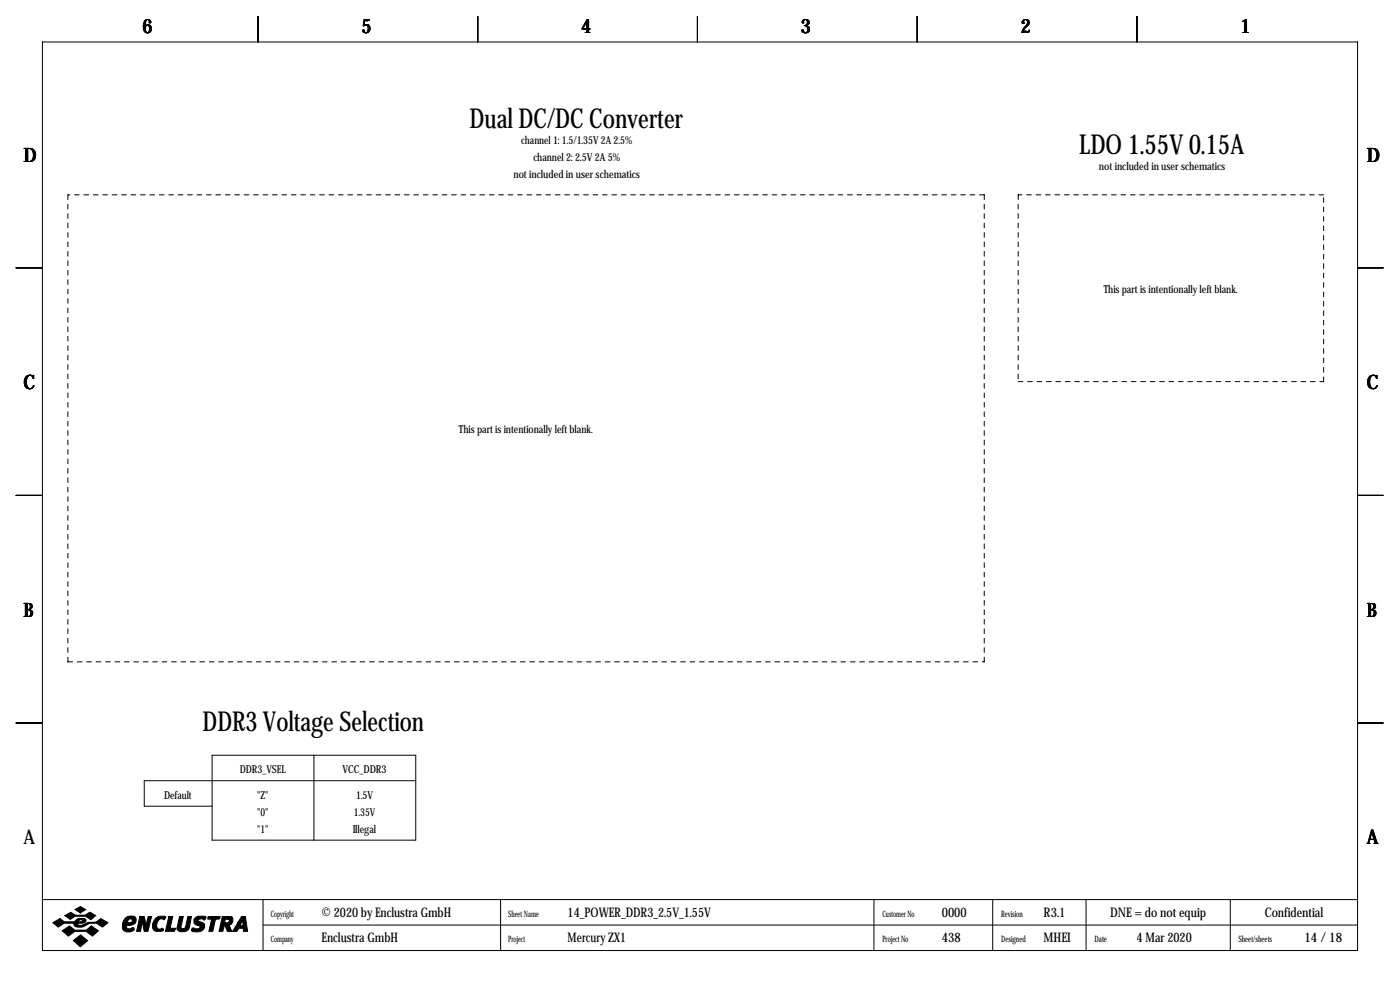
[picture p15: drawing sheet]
<svg xmlns="http://www.w3.org/2000/svg" width="419mm" height="297mm" viewBox="0 0 419 297" stroke-linecap="round" stroke-linejoin="round" font-family="sans-serif">
<defs><g id="words">
<g font-size="8.2">
<text x="140.6" y="38.4">Dual DC/DC Converter</text>
<text x="323.1" y="46">LDO 1.55V 0.15A</text>
<text x="60.7" y="218.7">DDR3 Voltage Selection</text>
</g>
<g font-size="5.9">
<text x="42.7" y="9.8">6</text>
<text x="108.2" y="9.8">5</text>
<text x="174" y="9.8">4</text>
<text x="239.8" y="9.8">3</text>
<text x="305.6" y="9.8">2</text>
<text x="371.3" y="9.8">1</text>
<text x="7" y="48.4">D</text>
<text x="409.2" y="48.4">D</text>
<text x="7" y="116.4">C</text>
<text x="409.2" y="116.4">C</text>
<text x="7" y="184.5">B</text>
<text x="409.2" y="184.5">B</text>
<text x="7" y="252.6">A</text>
<text x="409.2" y="252.6">A</text>
</g>
<g font-size="4">
<text x="96.3" y="274.2">© 2020 by Enclustra GmbH</text>
<text x="169.9" y="274.2">14_POWER_DDR3_2.5V_1.55V</text>
<text x="281.9" y="274.2">0000</text>
<text x="312.4" y="274.2">R3.1</text>
<text x="332.3" y="274.2">DNE = do not equip</text>
<text x="378.6" y="274.2">Confidential</text>
<text x="96.3" y="281.8">Enclustra GmbH</text>
<text x="169.9" y="281.8">Mercury ZX1</text>
<text x="281.9" y="281.8">438</text>
<text x="312.4" y="281.8">MHEI</text>
<text x="340.3" y="281.8">4 Mar 2020</text>
<text x="390.5" y="281.8">14 /18</text>
</g>
<g font-size="3.3">
<text x="156" y="43.2">channel 1: 1.5/1.35V 2A 2.5%</text>
<text x="153.7" y="53.4">not included in user schematics</text>
<text x="159.7" y="48.3">channel 2: 2.5V 2A 5%</text>
<text x="329" y="50.8">not included in user schematics</text>
<text x="330.4" y="87.7">This part is intentionally left blank.</text>
<text x="137.4" y="129.7">This part is intentionally left blank.</text>
<text x="71.8" y="231.3">DDR3_VSEL</text>
<text x="102.5" y="231.3">VCC_DDR3</text>
<text x="49.1" y="238.9">Default</text>
<text x="77" y="238.9">&quot;Z&quot;</text>
<text x="106.6" y="238.9">1.5V</text>
<text x="77" y="244">&quot;0&quot;</text>
<text x="105.9" y="244">1.35V</text>
<text x="77" y="249">&quot;1&quot;</text>
<text x="105.7" y="249">Illegal</text>
</g>
<g font-size="2.6">
<text x="81" y="274.2">Copyright</text>
<text x="152.1" y="274.2">Sheet Name</text>
<text x="264.2" y="274.2">Customer No</text>
<text x="299.7" y="274.2">Revision</text>
<text x="81" y="281.8">Company</text>
<text x="152.1" y="281.8">Project</text>
<text x="264.2" y="281.8">Project No</text>
<text x="299.7" y="281.8">Designed</text>
<text x="327.7" y="281.8">Date</text>
<text x="370.7" y="281.8">Sheet/sheets</text>
</g>
</g></defs>
<g fill="none" stroke="#000" stroke-width=".3">
<path d="M12.7 12.6h393.7v271.7h-393.7zM77.2 4.9v7.7M143 4.9v7.7M208.8 4.9v7.7M274.6 4.9v7.7M340.4 4.9v7.7M4.8 80.1h7.6M406.4 80.1h7.6M4.8 148.2h7.6M406.4 148.2h7.6M4.8 216.3h7.6M406.4 216.3h7.6"/>
<path d="M63.5 225.9h61v25.4h-61zM94 225.9v25.4M124.5 233.5h-81.3v7.7h20.3M12.6 269.1h393.7M78.7 269.1v15.2M78.7 276.7h327.6M149.9 269.1v15.2M261.6 269.1v15.2M297.2 269.1v15.2M325.1 269.1v15.2M368.3 269.1v15.2"/>
</g>
<g fill="#000" stroke="#000" stroke-width=".3">
<path d="M15.8 276l2.1-1.2 1.4 1 3.1-.2a1.77 1.77 0 0 1 1.9-.9v.4l-.6 .2-.2 .5h.9l.3-.3-.2-.4h-.2v-.4l1.1 .1 .4 .3a.92 .92 0 0 1-1 1.1h-1.4l-.1 .1 .1 .4a3.7 3.7 0 0 0 3-.8 4 4 0 0 0 3.8-1.1l2.1 1.2-1.6 1.3a4.4 4.4 0 0 0-6 0h-1.5l-.7-.2-.4-.4 .1-.5h-3l-1.8 1.1zM19.4 273.9l1.8-1 1.4 .9h2.9l1.4-.9 1.8 1-1.5 1.2-1.5-1h-3.2l-1.5 .9zM22.5 272l1.6-.8 1.6 .9-1.6 1zM18.6 278.4l2.2-1.4 1.6 1.2h3.5l1.4-1.2 2.2 1.4-1.8 1.6-1.9-1.4h-3.4l-1.9 1.4zM37.4 274.7a1.75 1.75 0 0 1 1.8-.6v.7a.82 .82 0 0 0-.8 1.2h.6a.6 .6 0 0 0 .6-.5 .6 .6 0 0 0-.4-.7v-.7h.8l.5 .3a1.61 1.61 0 0 1 0 1.7 1.61 1.61 0 0 1-1.5 .7h-1l-.1 .6 .3 .4h.9a.56 .56 0 0 1 .7-.4 .56 .56 0 0 1 .4 .7 2.18 2.18 0 0 1-3.5-.4 3.5 3.5 0 0 1 .7-3zM41.9 274.2h1.3l.5 2.6 .6-2.6h1.1l-1.1 4.4h-1.1l-.6-2.9-.5 2.9h-1.2zM46.7 274.6a2.78 2.78 0 0 1 2.9-.4l-.4 .9a1.32 1.32 0 0 0-2.1 .8l-.2 .8a.98 .98 0 0 0 1.1 1.2 .55 .55 0 0 1 .6-.2 .55 .55 0 0 1 .4 .6l-.7 .3h-1.6a1.79 1.79 0 0 1-.8-2.7zM50.5 274.2h1.2l-.8 3.5h1.7l-.4 .9h-2.7zM53.7 274.2h1.2l-.7 3.1a.73 .73 0 0 0 .7 .5 .73 .73 0 0 0 .7-.6l.6-3h1.1l-.7 3.4a2.15 2.15 0 0 1-3.6 .2zM58.3 274.7l1.1-.6h1.8l.5 .2-.4 .8h-.3a.94 .94 0 0 0-1.7 .3l1.7 .8a1.71 1.71 0 0 1-.1 1.8 1.71 1.71 0 0 1-1.7 .8h-.8a.73 .73 0 0 1-1-.8 .6 .6 0 0 1 .4-.5 .6 .6 0 0 1 .7 .3h.7a.52 .52 0 0 0 .6-.2 .52 .52 0 0 0-.2-.7 1.39 1.39 0 0 1-1.4-.6 1.39 1.39 0 0 1 .1-1.6zM62.2 274.4l.2-.2h3.5l-.4 .7h-1l-.8 3.7h-1.2l.8-3.7h-1.1zM66.5 274.2h1.7v.7h-.7l-.2 1.1h.9l.3-.3a.44 .44 0 0 0 .1-.5 .44 .44 0 0 0-.4-.3v-.7h1l.5 .5v.9a1.03 1.03 0 0 1-1.2 1l.9 2h-1.3l-.8-1.8-.6 1.8h-1.1z"/>
<path d="M72.3 274.2h1.2l.6 4.4h-1.3v-.9h-1.3l-.6 .9h-1.3l1.7-2.7h1l-.4 .8 .2 .2h.4l.2-.2v-1.5l-.4 .7h-1zM21.9 281.3l2.2-1.6 2.1 1.7-2.2 1.8z"/>
</g>
<path d="M20.3 58.3v139.7M294.6 58.3h-274.3M304.8 58.3v55.9M396.2 58.3h-91.4M304.8 114.2h91.4M396.2 114.2v-55.9M20.3 198h274.3M294.6 198v-139.7" fill="none" stroke="#000" stroke-width=".3" stroke-dasharray="1.4 1.4"/>
<use href="#words"/>
</svg>
